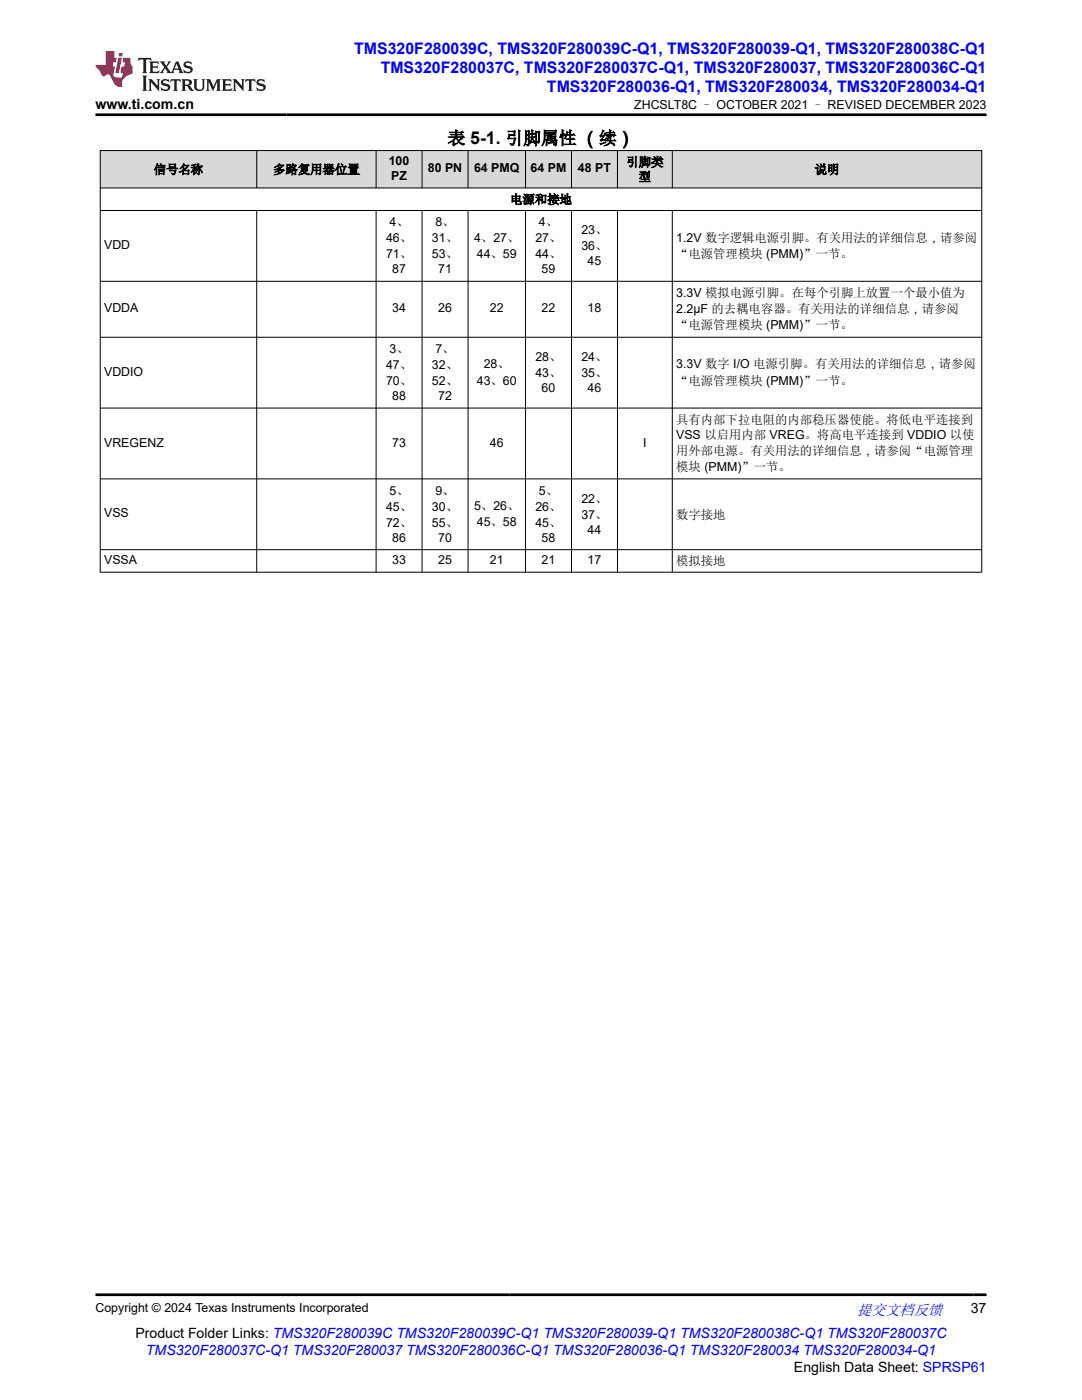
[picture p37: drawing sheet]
<svg xmlns="http://www.w3.org/2000/svg" width="216mm" height="279mm" viewBox="0 0 216 279" stroke-linecap="round" stroke-linejoin="round" font-family="sans-serif">
<defs><g id="words">
<text font-size="3.5" x="89.3" y="28.8">表 5-1. 引脚属性 （续）</text>
<g font-size="3.2" fill="#00f">
<text x="70.7" y="10.7">TMS320F280039C, TMS320F280039C-Q1, TMS320F280039-Q1, TMS320F280038C-Q1</text>
<text x="76" y="14.5">TMS320F280037C, TMS320F280037C-Q1, TMS320F280037, TMS320F280036C-Q1</text>
<text x="109.1" y="18.3">TMS320F280036-Q1, TMS320F280034, TMS320F280034-Q1</text>
</g>
<text font-size="3" fill="#00f" x="171" y="262.4">提交文档反馈</text>
<g font-size="2.8">
<text x="19.1" y="21.7">www.ti.com.cn</text>
<text x="193.7" y="262.1">37</text>
<text x="27" y="266.9">Product Folder Links: TMS320F280039C TMS320F280039C-Q1 TMS320F280039-Q1 TMS320F280038C-Q1 TMS320F280037C</text>
<text x="158.4" y="273.7">English Data Sheet: SPRSP61</text>
</g>
<text font-size="2.8" fill="#00f" x="29.1" y="270.3">TMS320F280037C-Q1 TMS320F280037 TMS320F280036C-Q1 TMS320F280036-Q1 TMS320F280034 TMS320F280034-Q1</text>
<g font-size="2.5">
<text x="126.5" y="21.8">ZHCSLT8C – OCTOBER 2021 – REVISED DECEMBER 2023</text>
<text x="30.7" y="34.7">信号名称</text>
<text x="54.5" y="34.7">多路复用器位置</text>
<text x="77.6" y="32.9">100</text>
<text x="78.1" y="35.9">PZ</text>
<text x="85.4" y="34.4">80 PN</text>
<text x="94.6" y="34.4">64 PMQ</text>
<text x="105.9" y="34.4">64 PM</text>
<text x="115.3" y="34.4">48 PT</text>
<text x="125" y="33.2">引脚类</text>
<text x="162.6" y="34.7">说明</text>
<text x="101.8" y="40.6">电源和接地</text>
<text x="127.4" y="36.1">型</text>
<text x="77.7" y="45.1">4、</text>
<text x="86.9" y="45.1">8、</text>
<text x="107.5" y="45.1">4、</text>
<text x="116" y="46.8">23、</text>
<text x="20.8" y="49.7">VDD</text>
<text x="77" y="48.4">46、</text>
<text x="77" y="51.6">71、</text>
<text x="86.2" y="48.4">31、</text>
<text x="86.2" y="51.6">53、</text>
<text x="94.6" y="48.2">4、27、</text>
<text x="95.1" y="51.4">44、59</text>
<text x="106.8" y="48.4">27、</text>
<text x="106.8" y="51.6">44、</text>
<text x="116" y="50">36、</text>
<text x="117.2" y="52.9">45</text>
<text x="134.9" y="48.2">1.2V 数字逻辑电源引脚。有关用法的详细信息，请参阅</text>
<text x="134.9" y="51.4">“电源管理模块 (PMM)”一节。</text>
<text x="78.3" y="54.5">87</text>
<text x="87.4" y="54.5">71</text>
<text x="108.1" y="54.5">59</text>
<text x="134.9" y="59.3">3.3V 模拟电源引脚。在每个引脚上放置一个最小值为</text>
<text x="20.8" y="62.4">VDDA</text>
<text x="78.3" y="62.4">34</text>
<text x="87.4" y="62.4">26</text>
<text x="97.8" y="62.4">22</text>
<text x="108.1" y="62.4">22</text>
<text x="117.2" y="62.4">18</text>
<text x="134.9" y="62.5">2.2µF 的去耦电容器。有关用法的详细信息，请参阅</text>
<text x="134.9" y="65.7">“电源管理模块 (PMM)”一节。</text>
<text x="77.7" y="70.4">3、</text>
<text x="86.9" y="70.4">7、</text>
<text x="20.8" y="75">VDDIO</text>
<text x="77" y="73.7">47、</text>
<text x="77" y="76.9">70、</text>
<text x="86.2" y="73.7">32、</text>
<text x="86.2" y="76.9">52、</text>
<text x="95.1" y="76.7">43、60</text>
<text x="96.5" y="73.5">28、</text>
<text x="106.8" y="72">28、</text>
<text x="106.8" y="75.3">43、</text>
<text x="116" y="72">24、</text>
<text x="116" y="75.3">35、</text>
<text x="134.9" y="73.5">3.3V 数字 I/O 电源引脚。有关用法的详细信息，请参阅</text>
<text x="134.9" y="76.7">“电源管理模块 (PMM)”一节。</text>
<text x="78.3" y="79.8">88</text>
<text x="87.4" y="79.8">72</text>
<text x="108.1" y="78.2">60</text>
<text x="117.2" y="78.2">46</text>
<text x="20.8" y="89.1">VREGENZ</text>
<text x="78.3" y="89.1">73</text>
<text x="97.8" y="89.1">46</text>
<text x="128.3" y="89.1">I</text>
<text x="134.9" y="84.6">具有内部下拉电阻的内部稳压器使能。将低电平连接到</text>
<text x="134.9" y="87.5">VSS 以启用内部 VREG。将高电平连接到 VDDIO 以使</text>
<text x="134.9" y="90.7">用外部电源。有关用法的详细信息，请参阅“电源管理</text>
<text x="134.9" y="94">模块 (PMM)”一节。</text>
<text x="77" y="101.9">45、</text>
<text x="77.7" y="98.7">5、</text>
<text x="86.2" y="101.9">30、</text>
<text x="86.9" y="98.7">9、</text>
<text x="94.6" y="101.8">5、26、</text>
<text x="106.8" y="101.9">26、</text>
<text x="107.5" y="98.7">5、</text>
<text x="116" y="100.3">22、</text>
<text x="20.8" y="103.3">VSS</text>
<text x="77" y="105.1">72、</text>
<text x="86.2" y="105.1">55、</text>
<text x="95.1" y="105">45、58</text>
<text x="106.8" y="105.1">45、</text>
<text x="116" y="103.5">37、</text>
<text x="117.2" y="106.5">44</text>
<text x="134.9" y="103.5">数字接地</text>
<text x="20.8" y="112.6">VSSA</text>
<text x="78.3" y="108.1">86</text>
<text x="78.3" y="112.6">33</text>
<text x="87.4" y="108.1">70</text>
<text x="87.4" y="112.6">25</text>
<text x="97.8" y="112.6">21</text>
<text x="108.1" y="108.1">58</text>
<text x="108.1" y="112.6">21</text>
<text x="117.2" y="112.6">17</text>
<text x="134.9" y="112.8">模拟接地</text>
<text x="19.1" y="261.8">Copyright © 2024 Texas Instruments Incorporated</text>
</g>
</g></defs>
<g fill="#d8d8d8">
<path d="M20 30h175.9v7.5h-175.9z" fill-rule="evenodd"/>
<path d="M20.1 30.1h31.1v7.3h-31.1z" fill-rule="evenodd"/>
<path d="M51.3 30.1h23.7v7.3h-23.7z" fill-rule="evenodd"/>
<path d="M75.1 30.1h9.1v7.3h-9.1z" fill-rule="evenodd"/>
<path d="M84.3 30.1h9v7.3h-9z" fill-rule="evenodd"/>
<path d="M93.5 30.1h11.3v7.3h-11.3z" fill-rule="evenodd"/>
<path d="M104.9 30.1h9.1v7.3h-9.1z" fill-rule="evenodd"/>
<path d="M114.1 30.1h9v7.3h-9z" fill-rule="evenodd"/>
<path d="M123.3 30.1h10.8v7.3h-10.8z" fill-rule="evenodd"/>
<path d="M134.2 30.1h61.6v7.3h-61.6z" fill-rule="evenodd"/>
</g>
<g fill="none" stroke="#000" stroke-width=".2">
<path d="M19.9 30h176.1M19.9 37.5h176.1M20 30v84.3M51.2 30v7.6M75 30v7.6M84.2 30v7.6M93.4 30v7.6M104.9 30v7.6M114 30v7.6M123.2 30v7.6M134.1 30v7.6M195.9 30v84.3"/>
<path d="M19.9 42h176.1M19.9 56.1h176.1M51.2 42v72.3M75 42v72.3M84.2 42v72.3M93.4 42v72.3M104.9 42v72.3M114 42v72.3M123.2 42v72.3M134.1 42v72.3M19.9 67.3h176.1M19.9 81.4h176.1"/>
<path d="M19.9 95.6h176.1M19.9 109.7h176.1M19.9 114.2h176.1"/>
</g>
<path d="M27.7 11.6l-.2 .5 .5-.2h.6v.1v2.2l-.2 .4h1l-.2-.4v-2.2v-.1h.5l.5 .2-.1-.5zM29.8 12.3l.2 .4v1.5l-.2 .4h1.9l.1-.6a1.08 1.08 0 0 1-1.3 .2v-.7h.6l.4 .2v-.7l-.4 .2h-.6v-.5l.2-.2a1 1 0 0 1 1 .3l-.1-.5zM31.8 12.3l1 1.1-1 1.2h.9l-.2-.2 .4-.8 .5 .8-.2 .2h1.6l-.2-.2 .1-.5h1l.1 .5-.1 .2h.9l-.2-.3-.8-2h-.5l-1 2.2-.8-1.1 .9-1.1h-.8l.2 .2-.5 .6-.3-.6 .1-.2zM35.2 12.7l.4 1h-.8zM36.8 12.4a.65 .65 0 0 0-.2 .7 .65 .65 0 0 0 .6 .5l.7 .1 .1 .3a.79 .79 0 0 1-.7 .4 .79 .79 0 0 1-.7-.5l.1 .7 .2-.1a.93 .93 0 0 0 1.1 .1 .93 .93 0 0 0 .4-1 1.46 1.46 0 0 0-1.2-.6l-.1-.3a1.09 1.09 0 0 1 1.2 .2l-.2-.6-.1 .1-.6-.2zM28.4 15.1l.2 .4v2.2l-.2 .4h1l-.2-.4v-2.2l.2-.4zM29.6 15.8l.2 .4v1.5l-.2 .4h.8l-.3-.4v-1.3l1.7 1.8v-2l.2-.4h-.8l.2 .2 .1 1.1-1.2-1.3zM32.3 15.9a.65 .65 0 0 0-.2 .8 .65 .65 0 0 0 .7 .4l.6 .2 .1 .2a.79 .79 0 0 1-.7 .4 .79 .79 0 0 1-.7-.5l.1 .7 .2-.1a.93 .93 0 0 0 1.1 .1 .93 .93 0 0 0 .4-.9 1.46 1.46 0 0 0-1.2-.6l-.1-.4a1.09 1.09 0 0 1 1.2 .2l-.2-.6-.1 .1-.6-.1zM34.1 15.8l-.1 .6a.63 .63 0 0 1 .7-.3l.1 1.6-.3 .4h1l-.2-.4v-1.6a.66 .66 0 0 1 .8 .3l-.1-.6zM36.2 15.8l.2 .4v1.5l-.2 .4h.9l-.2-.2v-.7h.5l.1 .2a.79 .79 0 0 0 1.2 .6l-1-.9a.61 .61 0 0 0 .6-.6 .61 .61 0 0 0-.5-.7zM36.9 16.1h.2a.47 .47 0 0 1 .5 .1 .47 .47 0 0 1 .1 .5l-.2 .1-.6 .1zM38.5 15.8l.2 .2a2.27 2.27 0 0 0 .4 2 1.04 1.04 0 0 0 1.7-.7v-1.3l.2-.2h-.8l.2 .4v1.1a.6 .6 0 0 1-.6 .6 .6 .6 0 0 1-.6-.6v-1.1l.3-.4zM41.1 15.8l.2 .4v1.5l-.2 .4h.7l-.2-.4v-1.4l.9 1.9 .8-1.9v1.4l-.2 .4h1l-.3-.4v-1.5l.3-.4h-.8l-.7 1.5-.7-1.5zM44.3 15.8l.2 .4v1.5l-.2 .4h1.9l.1-.6a1.09 1.09 0 0 1-1.3 .2v-.7h.6l.4 .2v-.6l-.4 .2h-.6v-.6l.2-.1a1.01 1.01 0 0 1 1 .3l-.1-.6zM46.4 15.8l.3 .4v1.5l-.3 .4h.8l-.2-.4v-1.3l1.6 1.8v-2l.2-.4h-.7l.2 .2v1.1l-1.2-1.3zM49 15.8l-.1 .6a.63 .63 0 0 1 .8-.3v1.6l-.3 .4h1l-.2-.4v-1.6a.66 .66 0 0 1 .8 .3l-.1-.6zM51.4 15.9a.65 .65 0 0 0-.2 .8 .65 .65 0 0 0 .6 .4l.6 .2 .2 .2a.79 .79 0 0 1-.8 .4 .79 .79 0 0 1-.6-.5l.1 .7 .2-.1a.93 .93 0 0 0 1 .1 .93 .93 0 0 0 .5-.9 1.46 1.46 0 0 0-1.3-.6l-.1-.4a1.09 1.09 0 0 1 1.3 .2l-.2-.6-.2 .1-.5-.1z" fill="#231f20"/>
<path d="M21.1 10.2v2.8h-2.1l.1 .3 .9 1a.95 .95 0 0 0 .9 .9 .59 .59 0 0 1 .6-.4 .59 .59 0 0 1 .5 .4l.4 .7a1.59 1.59 0 0 0 2.1 1.4 1.61 1.61 0 0 1 1-2.3l1-.3-.1-1.5a1.59 1.59 0 0 1-.4-1.7h-1.4l-.2 .9h.5l-.1 .9h-.5l-.2 1v.2l.4 .1-.2 .9h-.6a.73 .73 0 0 1-1.1-.7l.3-1.5h-.5l.2-.9h.5l.2-.9h-.5v-1.3zM23.6 11.5l-.6 3.1h.7l.6-3.1zM23.8 10.6l-.1 .6h.7l.1-.6z" fill="#ed1c24"/>
<path d="M19.1 22.9h177.8M19.1 258.4h177.8" fill="none" stroke="#000" stroke-width=".53"/>
<use href="#words"/>
</svg>
